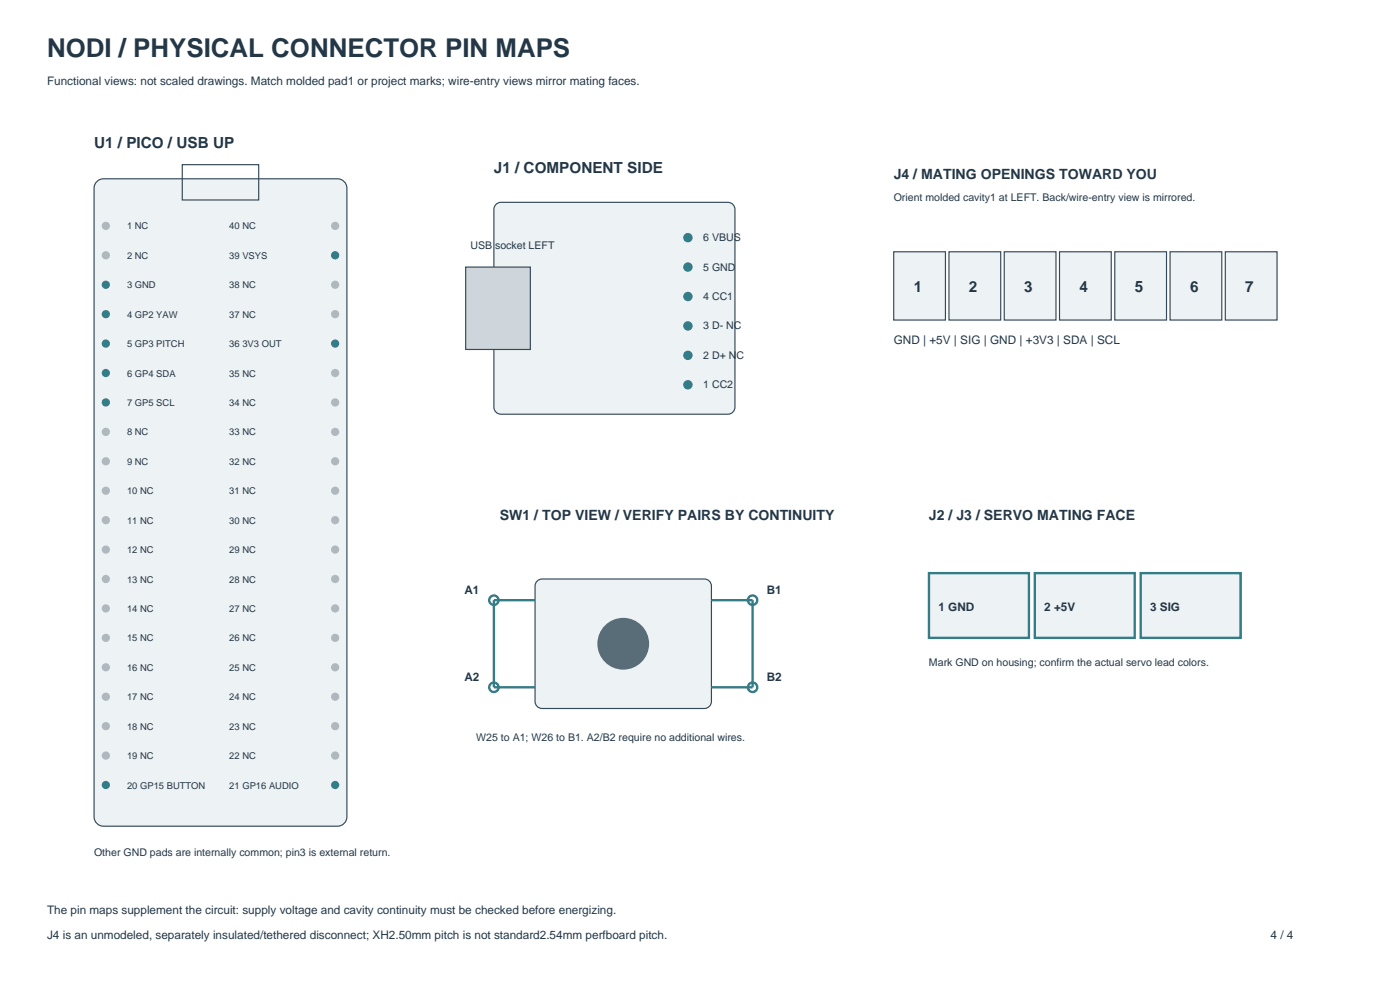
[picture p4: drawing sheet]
<svg xmlns="http://www.w3.org/2000/svg" width="420mm" height="297mm" viewBox="0 0 420 297" stroke-linecap="round" stroke-linejoin="round" font-family="sans-serif">
<defs><g id="words">
<text font-size="7.8" fill="#243746" x="14.1" y="16.9">NODI / PHYSICAL CONNECTOR PIN MAPS</text>
<g font-size="4.6" fill="#243746">
<text x="28.2" y="44.4">U1 / PICO / USB UP</text>
<text x="148.2" y="51.8">J1 / COMPONENT SIDE</text>
<text x="274.1" y="87.5">1</text>
<text x="290.7" y="87.5">2</text>
<text x="307.3" y="87.5">3</text>
<text x="323.8" y="87.5">4</text>
<text x="340.4" y="87.5">5</text>
<text x="357" y="87.5">6</text>
<text x="373.6" y="87.5">7</text>
</g>
<g font-size="4.2" fill="#243746">
<text x="268.1" y="53.6">J4 / MATING OPENINGS TOWARD YOU</text>
<text x="149.9" y="155.9">SW1 / TOP VIEW / VERIFY PAIRS BY CONTINUITY</text>
<text x="278.7" y="155.9">J2 / J3 / SERVO MATING FACE</text>
</g>
<g font-size="3.5" fill="#243746">
<text x="14.1" y="25.4">Functional views: not scaled drawings. Match molded pad1 or project marks; wire-entry views mirror mating faces.</text>
<text x="268.1" y="103">GND | +5V | SIG | GND | +3V3 | SDA | SCL</text>
<text x="139.3" y="178.1">A1</text>
<text x="230" y="178.1">B1</text>
<text x="281.5" y="183.1">1 GND</text>
<text x="313.3" y="183.1">2 +5V</text>
<text x="345" y="183.1">3 SIG</text>
<text x="139.3" y="204.2">A2</text>
<text x="230" y="204.2">B2</text>
<text x="14.1" y="274.1">The pin maps supplement the circuit: supply voltage and cavity continuity must be checked before energizing.</text>
<text x="14.1" y="281.5">J4 is an unmodeled, separately insulated/tethered disconnect; XH2.50mm pitch is not standard2.54mm perfboard pitch.</text>
<text x="381.2" y="281.5">4 / 4</text>
</g>
<g font-size="3.2" fill="#243746">
<text x="268.1" y="60.3">Orient molded cavity1 at LEFT. Back/wire-entry view is mirrored.</text>
<text x="141.1" y="74.8">USB socket LEFT</text>
<text x="211" y="72.3">6 VBUS</text>
<text x="211" y="81.1">5 GND</text>
<text x="211" y="89.9">4 CC1</text>
<text x="211" y="98.7">3 D- NC</text>
<text x="211" y="107.6">2 D+ NC</text>
<text x="211" y="116.4">1 CC2</text>
<text x="278.7" y="199.6">Mark GND on housing; confirm the actual servo lead colors.</text>
<text x="142.9" y="222.2">W25 to A1; W26 to B1. A2/B2 require no additional wires.</text>
<text x="28.2" y="256.4">Other GND pads are internally common; pin3 is external return.</text>
</g>
<g font-size="2.8" fill="#243746">
<text x="38.1" y="68.8">1 NC</text>
<text x="68.8" y="68.8">40 NC</text>
<text x="38.1" y="77.6">2 NC</text>
<text x="68.8" y="77.6">39 VSYS</text>
<text x="38.1" y="86.4">3 GND</text>
<text x="68.8" y="86.4">38 NC</text>
<text x="38.1" y="95.2">4 GP2 YAW</text>
<text x="68.8" y="95.2">37 NC</text>
<text x="38.1" y="104">5 GP3 PITCH</text>
<text x="68.8" y="104">36 3V3 OUT</text>
<text x="38.1" y="112.9">6 GP4 SDA</text>
<text x="68.8" y="112.9">35 NC</text>
<text x="38.1" y="121.7">7 GP5 SCL</text>
<text x="68.8" y="121.7">34 NC</text>
<text x="38.1" y="130.5">8 NC</text>
<text x="68.8" y="130.5">33 NC</text>
<text x="38.1" y="139.3">9 NC</text>
<text x="68.8" y="139.3">32 NC</text>
<text x="38.1" y="148.1">10 NC</text>
<text x="68.8" y="148.1">31 NC</text>
<text x="38.1" y="156.9">11 NC</text>
<text x="68.8" y="156.9">30 NC</text>
<text x="38.1" y="165.8">12 NC</text>
<text x="68.8" y="165.8">29 NC</text>
<text x="38.1" y="174.6">13 NC</text>
<text x="68.8" y="174.6">28 NC</text>
<text x="38.1" y="183.4">14 NC</text>
<text x="68.8" y="183.4">27 NC</text>
<text x="38.1" y="192.2">15 NC</text>
<text x="68.8" y="192.2">26 NC</text>
<text x="38.1" y="201">16 NC</text>
<text x="68.8" y="201">25 NC</text>
<text x="38.1" y="209.9">17 NC</text>
<text x="68.8" y="209.9">24 NC</text>
<text x="38.1" y="218.7">18 NC</text>
<text x="68.8" y="218.7">23 NC</text>
<text x="38.1" y="227.5">19 NC</text>
<text x="68.8" y="227.5">22 NC</text>
<text x="38.1" y="236.3">20 GP15 BUTTON</text>
<text x="68.8" y="236.3">21 GP16 AUDIO</text>
</g>
</g></defs>
<path d="M28.8 54.6a2.82 2.82 0 0 1 2.2-1h70.2a2.82 2.82 0 0 1 2.9 2.8v188.4a2.82 2.82 0 0 1-2.9 2.8h-70.2a2.82 2.82 0 0 1-2.8-2.8v-188.4z" fill-rule="evenodd" fill="#edf2f4" stroke="#344a5c" stroke-width=".35"/>
<path d="M54.7 49.4h22.9v10.5h-22.9z" fill="none" stroke="#344a5c" stroke-width=".35"/>
<g fill="#aeb8be">
<circle cx="31.7" cy="67.7" r="1.23"/>
<circle cx="100.5" cy="67.7" r="1.23"/>
<circle cx="31.7" cy="76.5" r="1.23"/>
</g>
<g fill="#327d88">
<circle cx="100.5" cy="76.5" r="1.23"/>
<circle cx="31.7" cy="85.3" r="1.23"/>
</g>
<circle cx="100.5" cy="85.3" r="1.23" fill="#aeb8be"/>
<circle cx="31.7" cy="94.2" r="1.23" fill="#327d88"/>
<circle cx="100.5" cy="94.2" r="1.23" fill="#aeb8be"/>
<g fill="#327d88">
<circle cx="31.7" cy="103" r="1.23"/>
<circle cx="100.5" cy="103" r="1.23"/>
<circle cx="31.7" cy="111.8" r="1.23"/>
</g>
<circle cx="100.5" cy="111.8" r="1.23" fill="#aeb8be"/>
<circle cx="31.7" cy="120.6" r="1.23" fill="#327d88"/>
<g fill="#aeb8be">
<circle cx="100.5" cy="120.6" r="1.23"/>
<circle cx="31.7" cy="129.4" r="1.23"/>
<circle cx="100.5" cy="129.4" r="1.23"/>
<circle cx="31.7" cy="138.2" r="1.23"/>
<circle cx="100.5" cy="138.2" r="1.23"/>
<circle cx="31.7" cy="147.1" r="1.23"/>
<circle cx="100.5" cy="147.1" r="1.23"/>
<circle cx="31.7" cy="155.9" r="1.23"/>
<circle cx="100.5" cy="155.9" r="1.23"/>
<circle cx="31.7" cy="164.7" r="1.23"/>
<circle cx="100.5" cy="164.7" r="1.23"/>
<circle cx="31.7" cy="173.5" r="1.23"/>
<circle cx="100.5" cy="173.5" r="1.23"/>
<circle cx="31.7" cy="182.3" r="1.23"/>
<circle cx="100.5" cy="182.3" r="1.23"/>
<circle cx="31.7" cy="191.2" r="1.23"/>
<circle cx="100.5" cy="191.2" r="1.23"/>
<circle cx="31.7" cy="200" r="1.23"/>
<circle cx="100.5" cy="200" r="1.23"/>
<circle cx="31.7" cy="208.8" r="1.23"/>
<circle cx="100.5" cy="208.8" r="1.23"/>
<circle cx="31.7" cy="217.6" r="1.23"/>
<circle cx="100.5" cy="217.6" r="1.23"/>
<circle cx="31.7" cy="226.4" r="1.23"/>
<circle cx="100.5" cy="226.4" r="1.23"/>
</g>
<g fill="#327d88">
<circle cx="31.7" cy="235.3" r="1.23"/>
<circle cx="100.5" cy="235.3" r="1.23"/>
</g>
<path d="M148.8 61.3l1.5-.7h68.1a2.12 2.12 0 0 1 2.1 2.2v59.2a2.12 2.12 0 0 1-2.1 2.1h-68.1a2.12 2.12 0 0 1-2.1-2.1v-59.2z" fill-rule="evenodd" fill="#edf2f4" stroke="#344a5c" stroke-width=".35"/>
<path d="M139.7 80h19.4v24.7h-19.4z" fill-rule="evenodd" fill="#ced6dc" stroke="#344a5c" stroke-width=".35"/>
<g fill="#327d88">
<circle cx="206.4" cy="71.2" r="1.41"/>
<circle cx="206.4" cy="80" r="1.41"/>
<circle cx="206.4" cy="88.9" r="1.41"/>
<circle cx="206.4" cy="97.7" r="1.41"/>
<circle cx="206.4" cy="106.5" r="1.41"/>
<circle cx="206.4" cy="115.3" r="1.41"/>
</g>
<g fill="#edf2f4" stroke="#344a5c" stroke-width=".35">
<path d="M268.1 75.5h15.5v20.4h-15.5z" fill-rule="evenodd"/>
<path d="M284.7 75.5h15.5v20.4h-15.5z" fill-rule="evenodd"/>
<path d="M301.3 75.5h15.5v20.4h-15.5z" fill-rule="evenodd"/>
<path d="M317.9 75.5h15.5v20.4h-15.5z" fill-rule="evenodd"/>
<path d="M334.4 75.5h15.6v20.4h-15.6z" fill-rule="evenodd"/>
<path d="M351 75.5h15.5v20.4h-15.5z" fill-rule="evenodd"/>
<path d="M367.6 75.5h15.5v20.4h-15.5z" fill-rule="evenodd"/>
<path d="M161.1 174.1l1.5-.6h48.7a2.12 2.12 0 0 1 2.1 2.1v34.6a2.12 2.12 0 0 1-2.1 2.1h-48.7a2.12 2.12 0 0 1-2.1-2.1v-34.6z" fill-rule="evenodd"/>
</g>
<circle cx="187" cy="192.9" r="7.8" fill="#596d79"/>
<g fill="none" stroke="#327d88" stroke-width=".71" stroke-linecap="butt">
<path d="M160.5 179.9h-12.3v26.1h12.3M213.4 179.9h12.4v26.1h-12.4"/>
<circle cx="148.2" cy="179.9" r="1.41"/>
<circle cx="225.8" cy="179.9" r="1.41"/>
<circle cx="148.2" cy="206" r="1.41"/>
<circle cx="225.8" cy="206" r="1.41"/>
</g>
<g fill="#edf2f4" stroke="#327d88" stroke-width=".71" stroke-linecap="butt">
<path d="M278.7 171.8h30v19.4h-30z" fill-rule="evenodd"/>
<path d="M310.4 171.8h30v19.4h-30z" fill-rule="evenodd"/>
<path d="M342.2 171.8h30v19.4h-30z" fill-rule="evenodd"/>
</g>
<use href="#words"/>
</svg>
